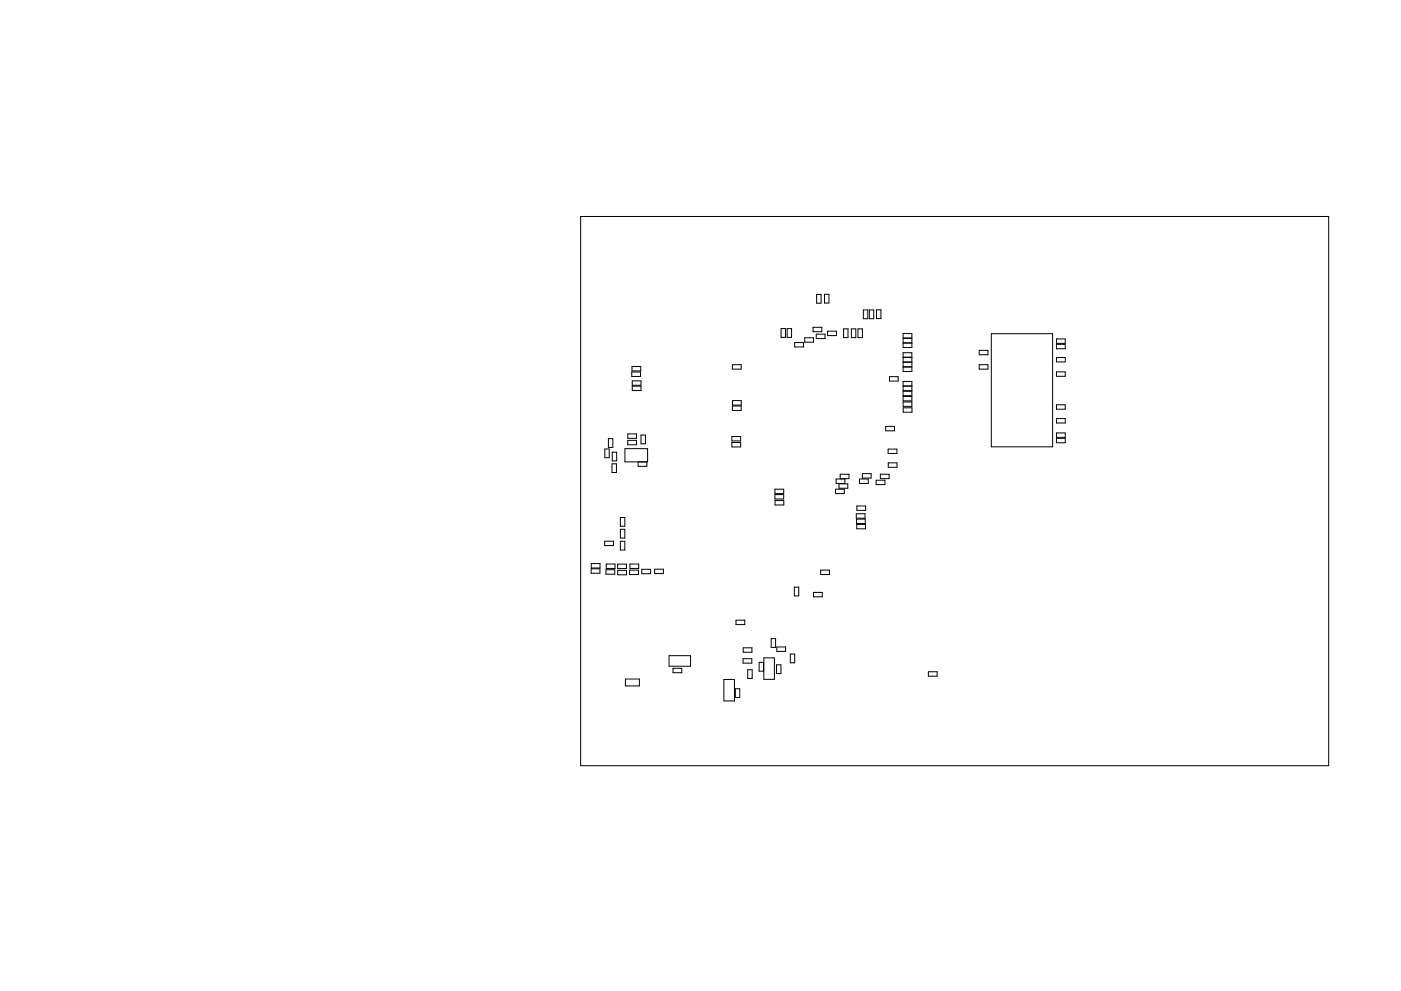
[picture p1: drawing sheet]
<svg xmlns="http://www.w3.org/2000/svg" width="297mm" height="210mm" viewBox="0 0 297 210" stroke-linecap="round" stroke-linejoin="round" font-family="sans-serif">
<g fill="none" stroke="#000" stroke-width=".21">
<path d="M123.1 45.9h158.6v116.6h-158.6zM133.9 78.9h1.9v1h-1.9zM134 77.8h1.9v.9h-1.9zM155.3 77.4h1.8v.9h-1.8zM165.6 69.7h.9v1.9h-.9zM166.9 69.7h.9v1.9h-.9zM168.5 72.7h1.8v.9h-1.8zM170.6 71.7h1.9v.9h-1.9zM172.4 69.4h1.8v1h-1.8zM173.1 70.9h1.8v.9h-1.8zM173.1 62.5h1v1.8h-1zM174.8 62.4h1v1.9h-1z"/>
<path d="M175.5 70.3h1.8v.9h-1.8zM178.9 69.8h.9v1.8h-.9zM180.5 69.8h.9v1.8h-.9zM181.9 69.8h.9v1.8h-.9zM183 65.8h1v1.8h-1zM184.3 65.8h1v1.8h-1zM185.8 65.7h1v1.9h-1zM188.6 79.9h1.8v1h-1.8zM191.5 75.9h1.8v.9h-1.8zM191.5 72.8h1.8v.9h-1.8zM191.5 70.8h1.8v.9h-1.8zM191.5 71.8h1.8v.9h-1.8z"/>
<path d="M191.5 74.8h1.8v1h-1.8zM191.5 76.9h1.8v.9h-1.8zM191.5 77.9h1.8v.9h-1.8zM207.6 77.4h1.9v.9h-1.9zM207.6 74.3h1.9v1h-1.9zM210.2 70.8h13v24h-13zM224 78.9h1.8v.9h-1.8zM224 71.9h1.8v1h-1.8zM224 73.1h1.8v.9h-1.8zM224 75.9h1.8v.9h-1.8zM128.2 95.3h1v1.8h-1zM129 93.1h.9v1.8h-.9z"/>
<path d="M129.8 98.4h.9v1.9h-.9zM129.8 95.9h.9v1.9h-.9zM132.5 95.2h4.8v2.8h-4.8zM133.1 92.1h1.9v.9h-1.9zM133.1 93.4h1.9v1h-1.9zM134 81.9h1.9v1h-1.9zM134 80.8h1.9v.9h-1.9zM135.3 98v.9h1.9v-.9M135.9 92.3h.9v1.9h-.9zM155.2 93.9h1.8v.9h-1.8zM155.2 92.6h1.8v1h-1.8zM155.3 86.1h1.8v1h-1.8z"/>
<path d="M155.3 85h1.9v.9h-1.9zM187.8 90.5h1.8v.9h-1.8zM188.3 95.3h1.9v.9h-1.9zM188.3 98.2h1.9v.9h-1.9zM191.5 81.9h1.8v1h-1.8zM191.5 85.3h1.8v.9h-1.8zM191.5 80.9h1.8v1h-1.8zM191.5 83h1.8v1h-1.8zM191.5 84.1h1.8v1h-1.8zM191.5 86.5h1.9v1h-1.9zM224 91.9h1.8v.9h-1.8zM224 85.9h1.8v.9h-1.8z"/>
<path d="M224 88.8h1.8v.9h-1.8zM224 93h1.8v.9h-1.8zM125.4 119.6h1.8v.9h-1.8zM128.2 114.8h1.9v1h-1.9zM128.5 119.7h1.9v.9h-1.9zM130.9 119.7h1.9v.9h-1.9zM131.5 109.8h1v1.9h-1zM131.5 112.3h1v1.9h-1zM131.5 114.8h1v1.9h-1zM133.6 119.7h1.8v.9h-1.8zM164.3 103.8h1.9v.9h-1.9zM164.3 104.9h1.9v1h-1.9z"/>
<path d="M164.3 106.2h1.9v.9h-1.9zM177.1 103.8h1.9v.9h-1.9zM177.3 101.6h1.8v1h-1.8zM177.9 102.6h1.8v1h-1.8zM178.1 100.6h1.9v1h-1.9zM181.5 109h1.9v.9h-1.9zM181.6 110.1h1.9v1h-1.9zM181.6 111.3h1.9v.9h-1.9zM181.7 107.3h1.8v1h-1.8zM182.2 101.6h1.9v1h-1.9zM182.8 100.5h1.9v.9h-1.9zM185.8 101.9h1.8v.9h-1.8z"/>
<path d="M186.6 100.6h1.9v1h-1.9zM125.3 120.7h1.9v.9h-1.9zM128.5 120.9h1.8v.9h-1.8zM131 121h1.8v1h-1.8zM133.5 121h1.8v.9h-1.8zM136.1 120.8h1.8v.9h-1.8zM138.8 120.8h1.9v.9h-1.9zM141.9 139.1h4.5v2.2h-4.5zM156 131.6h1.9v.9h-1.9zM157.5 139.8h1.9v.9h-1.9zM157.6 137.4h1.8v1h-1.8zM161.9 139.6h2.3v4.5h-2.3z"/>
<path d="M163.5 135.5h.9v1.9h-.9zM164.7 137.3h1.9v.9h-1.9zM167.6 138.8h.9v1.8h-.9zM168.4 124.6h1v1.8h-1zM172.5 125.7h1.8v.9h-1.8zM174 121h1.9v.9h-1.9zM132.6 144.1h3v1.4h-3zM142.7 141.8h1.9v.9h-1.9zM153.5 144.2h2.2v4.5h-2.2zM155.9 146.1h.9v1.9h-.9zM158.5 142.1h1v1.8h-1zM160.9 140.5h1v1.9h-1z"/>
<path d="M164.6 141.1h1v1.8h-1zM196.8 142.5h1.9v1h-1.9z"/>
</g>
</svg>
